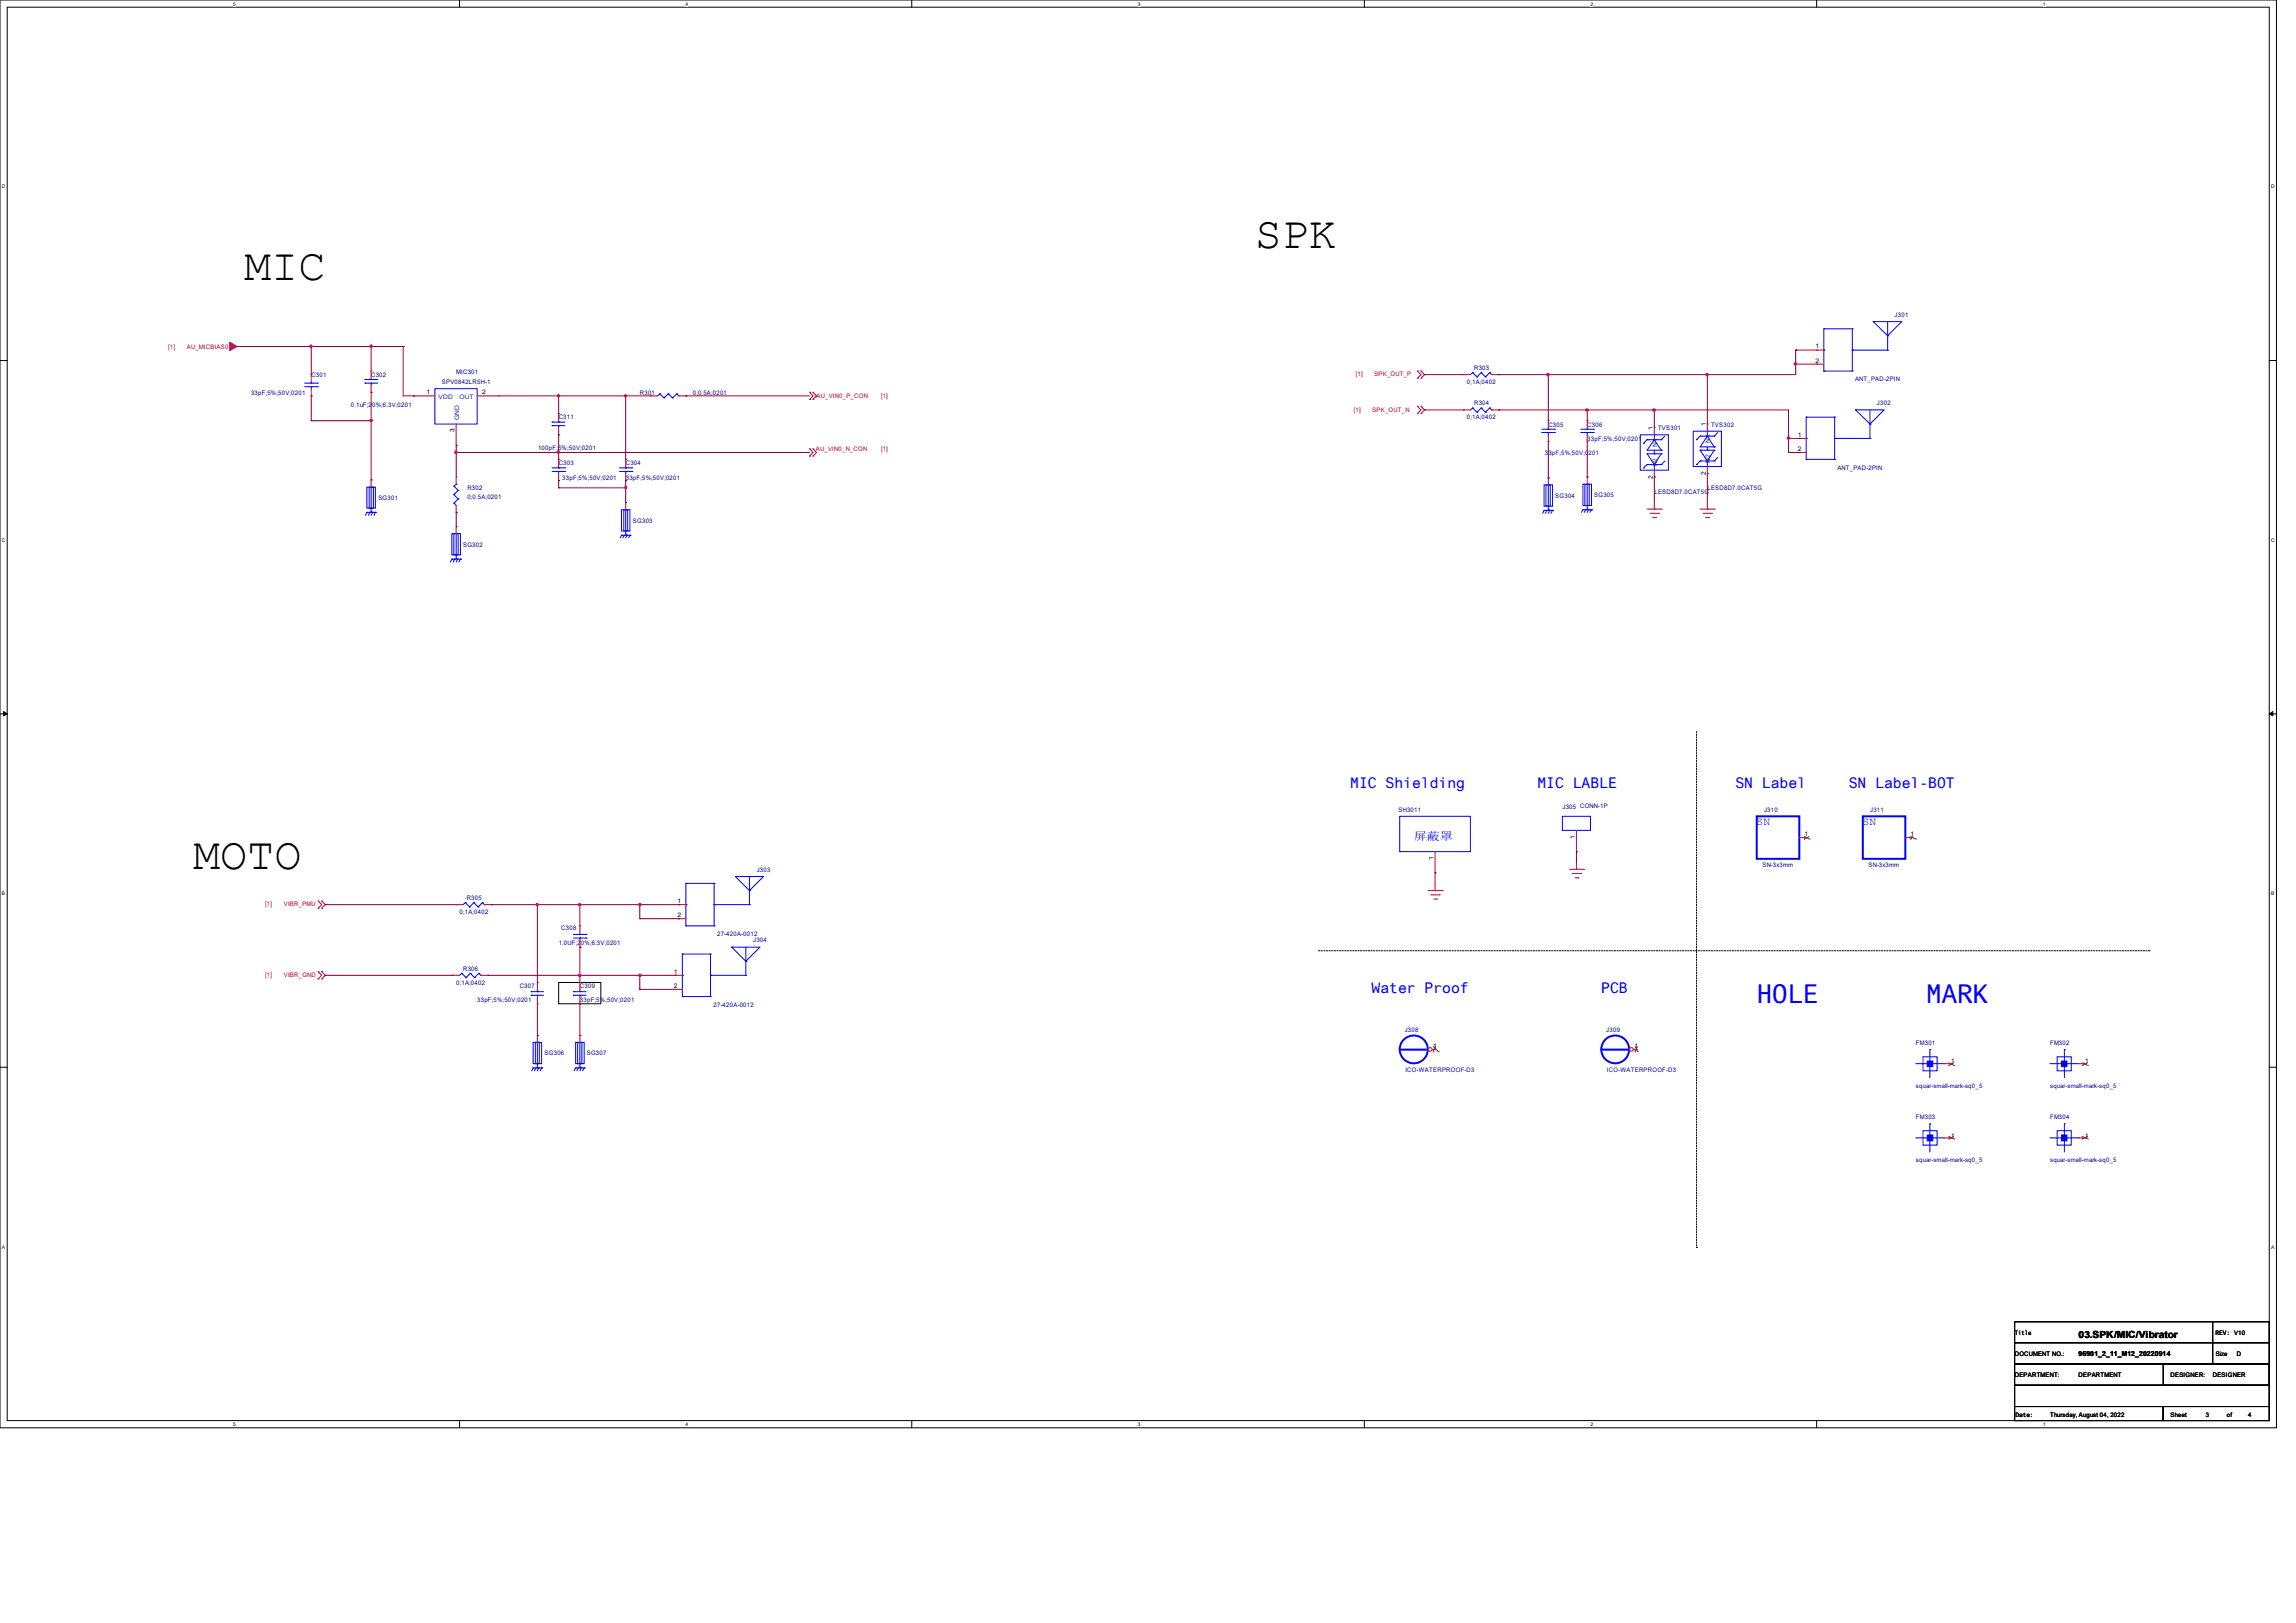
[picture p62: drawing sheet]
<svg xmlns="http://www.w3.org/2000/svg" width="297mm" height="210mm" viewBox="0 0 297 210" stroke-linecap="round" stroke-linejoin="round" font-family="sans-serif">
<defs><g id="words">
<g font-size="5.8">
<text x="162.3" y="32.1">SPK</text>
<text x="31.6" y="36.2">MIC</text>
<text x="25" y="112.4">MOTO</text>
</g>
<g font-size="3.3" fill="#00f">
<text x="227.2" y="129.8">HOLE</text>
<text x="249.2" y="129.8">MARK</text>
</g>
<g font-size="1.9" fill="#00f">
<text x="174.7" y="101.9">MIC Shielding</text>
<text x="198.9" y="101.9">MIC LABLE</text>
<text x="224.5" y="101.9">SN Label</text>
<text x="239.1" y="101.9">SN Label-BOT</text>
<text x="177.4" y="128.4">Water Proof</text>
<text x="207.1" y="128.4">PCB</text>
</g>
<g font-size="1.4" fill="#00f">
<text x="227.2" y="106.8">SN</text>
<text x="240.9" y="106.8">SN</text>
<text x="182.9" y="108.6">屏蔽罩</text>
</g>
<text font-size="1.3" x="268.9" y="173.1">03.SPK/MIC/Vibrator</text>
<text font-size=".9" x="268.9" y="175.5">96901_2_11_M12_20220914</text>
<g font-size=".8" fill="#000080">
<text x="245.1" y="41">J301</text>
<text x="190.7" y="47.9">R303</text>
<text x="32.5" y="51.1">33pF;5%;50V;0201</text>
<text x="40.3" y="48.8">C301</text>
<text x="45.4" y="52.7">0.1uF;20%;6.3V;0201</text>
<text x="48" y="48.8">C302</text>
<text x="57.2" y="49.7">SPV0842LR5H-1</text>
<text x="59" y="48.3">MIC301</text>
<text x="82.8" y="51.1">R301</text>
<text x="89.6" y="51.1">0;0.5A;0201</text>
<text x="189.7" y="49.7">0;1A;0402</text>
<text x="190.7" y="52.5">R304</text>
<text x="240" y="49.3">ANT_PAD-2PIN</text>
<text x="242.8" y="52.5">J302</text>
<text x="69.6" y="58.2">100pF;5%;50V;0201</text>
<text x="72.3" y="54.3">C311</text>
<text x="189.7" y="54.3">0;1A;0402</text>
<text x="199.8" y="58.8">33pF;5%;50V;0201</text>
<text x="200.3" y="55.2">C305</text>
<text x="205.3" y="55.2">C306</text>
<text x="205.3" y="57">33pF;5%;50V;0201</text>
<text x="214.5" y="55.6">TVS301</text>
<text x="221.3" y="55.2">TVS302</text>
<text x="48.9" y="64.7">SG301</text>
<text x="60.5" y="63.4">R302</text>
<text x="60.5" y="64.5">0;0.5A;0201</text>
<text x="72.3" y="60.2">C303</text>
<text x="72.7" y="62.1">33pF;5%;50V;0201</text>
<text x="80.9" y="60.2">C304</text>
<text x="80.9" y="62.1">33pF;5%;50V;0201</text>
<text x="201.2" y="64.4">SG304</text>
<text x="206.2" y="64.3">SG305</text>
<text x="214" y="63.9">LESD8D7.0CAT5G</text>
<text x="220.9" y="63.4">LESD8D7.0CAT5G</text>
<text x="237.7" y="60.7">ANT_PAD-2PIN</text>
<text x="59.9" y="70.7">SG302</text>
<text x="81.9" y="67.6">SG303</text>
<text x="180.9" y="105.1">SH3011</text>
<text x="202.1" y="104.7">J305 CONN-1P</text>
<text x="228.2" y="105.1">J310</text>
<text x="241.9" y="105.1">J311</text>
<text x="97.9" y="112.8">J303</text>
<text x="228" y="112.2">SN-3x3mm</text>
<text x="241.7" y="112.2">SN-3x3mm</text>
<text x="59.4" y="118.3">0;1A;0402</text>
<text x="60.4" y="116.5">R305</text>
<text x="59.9" y="125.6">R306</text>
<text x="72.3" y="122.3">1.0UF;20%;6.3V;0201</text>
<text x="72.6" y="120.4">C308</text>
<text x="92.8" y="121.1">27-420A-0012</text>
<text x="97.4" y="121.9">J304</text>
<text x="59" y="127.4">0;1A;0402</text>
<text x="61.7" y="129.7">33pF;5%;50V;0201</text>
<text x="67.2" y="127.9">C307</text>
<text x="75" y="127.9">C309</text>
<text x="75" y="129.7">33pF;5%;50V;0201</text>
<text x="92.3" y="130.3">27-420A-0012</text>
<text x="70.4" y="136.6">SG306</text>
<text x="75.9" y="136.6">SG307</text>
<text x="181.7" y="133.5">J308</text>
<text x="207.8" y="133.5">J309</text>
<text x="247.8" y="135.2">FM301</text>
<text x="265.2" y="135.2">FM302</text>
<text x="181.8" y="138.8">ICO-WATERPROOF-D3</text>
<text x="207.9" y="138.8">ICO-WATERPROOF-D3</text>
<text x="247.8" y="140.8">squar-small-mark-sq0_5</text>
<text x="265.2" y="140.8">squar-small-mark-sq0_5</text>
<text x="247.8" y="144.8">FM303</text>
<text x="265.2" y="144.8">FM304</text>
<text x="247.8" y="150.4">squar-small-mark-sq0_5</text>
<text x="265.2" y="150.4">squar-small-mark-sq0_5</text>
</g>
<g font-size=".8" fill="#f00">
<text x="21.8" y="45.1">[1]</text>
<text x="24.2" y="45.1">AU_MICBIAS0</text>
<text x="105.6" y="51.4">AU_VIN0_P_CON</text>
<text x="114" y="51.4">[1]</text>
<text x="175.1" y="53.3">[1]</text>
<text x="175.4" y="48.7">[1]</text>
<text x="177.5" y="53.3">SPK_OUT_N</text>
<text x="177.8" y="48.7">SPK_OUT_P</text>
<text x="105.5" y="58.4">AU_VIN0_N_CON</text>
<text x="114" y="58.4">[1]</text>
<text x="34.3" y="117.3">[1]</text>
<text x="36.7" y="117.3">VIBR_PMU</text>
<text x="34.3" y="126.4">[1]</text>
<text x="36.7" y="126.4">VIBR_GND</text>
</g>
<g font-size=".8">
<text x="234.8" y="45.1">1</text>
<text x="234.8" y="46.9">2</text>
<text x="55.2" y="51">1</text>
<text x="62.4" y="51">2</text>
<text x="58.8" y="55.9" transform="rotate(-90 58.8 55.9)">3</text>
<text x="213.8" y="55.6" transform="rotate(-90 213.8 55.6)">1</text>
<text x="220.6" y="55.1" transform="rotate(-90 220.6 55.1)">1</text>
<text x="232.6" y="56.5">1</text>
<text x="232.6" y="58.3">2</text>
<text x="213.8" y="61.9" transform="rotate(-90 213.8 61.9)">2</text>
<text x="220.6" y="61.5" transform="rotate(-90 220.6 61.5)">2</text>
<text x="185.4" y="111.3" transform="rotate(-90 185.4 111.3)">1</text>
<text x="203.7" y="108.5" transform="rotate(-90 203.7 108.5)">1</text>
<text x="233.4" y="108.2">1</text>
<text x="247.1" y="108.2">1</text>
<text x="87.6" y="116.8">1</text>
<text x="87.6" y="118.7">2</text>
<text x="87.2" y="126">1</text>
<text x="87.2" y="127.8">2</text>
<text x="185.4" y="135.6">1</text>
<text x="211.4" y="135.6">1</text>
<text x="252.4" y="137.6">1</text>
<text x="269.7" y="137.6">1</text>
<text x="252.4" y="147.2">1</text>
<text x="269.7" y="147.2">1</text>
<text x="260.6" y="172.7">Title</text>
<text x="286.6" y="172.7">REV: V10</text>
<text x="260.6" y="175.4">DOCUMENT NO.:</text>
<text x="260.6" y="178.2">DEPARTMENT:</text>
<text x="268.9" y="178.2">DEPARTMENT</text>
<text x="280.8" y="178.2">DESIGNER:</text>
<text x="286.2" y="178.2">DESIGNER</text>
<text x="286.6" y="175.4">Size</text>
<text x="289.4" y="175.4">D</text>
<text x="260.7" y="183.3">Date:</text>
<text x="265.2" y="183.3">Thursday, August 04, 2022</text>
<text x="280.8" y="183.3">Sheet</text>
<text x="285.3" y="183.3">3</text>
<text x="288.1" y="183.3">of</text>
<text x="290.8" y="183.3">4</text>
</g>
<g font-size=".8" fill="#004080">
<text x="56.7" y="51.6">VDD</text>
<text x="59.4" y="51.6">OUT</text>
<text x="59.4" y="54.4" transform="rotate(-90 59.4 54.4)">GND</text>
<text x="214.4" y="57.8" transform="rotate(-90 214.4 57.8)">N1</text>
<text x="221.2" y="59.9" transform="rotate(-90 221.2 59.9)">N2</text>
<text x="221.2" y="57.3" transform="rotate(-90 221.2 57.3)">N1</text>
<text x="214.4" y="60.4" transform="rotate(-90 214.4 60.4)">N2</text>
</g>
<g font-size=".6">
<text x="30.2" y=".7">5</text>
<text x="88.7" y=".7">4</text>
<text x="147.2" y=".7">3</text>
<text x="205.7" y=".7">2</text>
<text x="264.2" y=".7">1</text>
<text x=".3" y="24.4">D</text>
<text x="293.8" y="24.4">D</text>
<text x=".3" y="70.1">C</text>
<text x="293.8" y="70.1">C</text>
<text x=".3" y="115.8">B</text>
<text x="293.8" y="115.8">B</text>
<text x=".3" y="161.5">A</text>
<text x="293.8" y="161.5">A</text>
<text x="30.2" y="184.5">5</text>
<text x="88.7" y="184.5">4</text>
<text x="147.2" y="184.5">3</text>
<text x="205.7" y="184.5">2</text>
<text x="264.2" y="184.5">1</text>
</g>
</g></defs>
<path d="M0 0h294.5v184.7h-294.5zM.9 .9h292.6v182.9h-292.6z" fill="none" stroke="#000" stroke-width=".13"/>
<g fill="#fff">
<path d="M30.2 .1h.3v.7h-.3z"/>
<path d="M30.2 183.9h.3v.8h-.3z"/>
</g>
<path d="M59.4 0v.9M59.4 183.8v.9" fill="none" stroke="#000" stroke-width=".13"/>
<g fill="#fff">
<path d="M88.7 .1h.3v.7h-.3z"/>
<path d="M88.7 183.9h.3v.8h-.3z"/>
</g>
<path d="M117.9 0v.9M117.9 183.8v.9" fill="none" stroke="#000" stroke-width=".13"/>
<g fill="#fff">
<path d="M147.2 .1h.3v.7h-.3z"/>
<path d="M147.2 183.9h.3v.8h-.3z"/>
</g>
<path d="M176.5 0v.9M176.5 183.8v.9" fill="none" stroke="#000" stroke-width=".13"/>
<g fill="#fff">
<path d="M205.7 .1h.4v.7h-.4z"/>
<path d="M205.7 183.9h.4v.8h-.4z"/>
</g>
<path d="M235 0v.9M235 183.8v.9" fill="none" stroke="#000" stroke-width=".13"/>
<g fill="#fff">
<path d="M264.2 .1h.4v.7h-.4z"/>
<path d="M264.2 183.9h.4v.8h-.4z"/>
<path d="M.3 23.8h.4v.7h-.4z"/>
<path d="M293.8 23.8h.5v.7h-.5z"/>
<path d="M.3 69.5h.4v.7h-.4z"/>
<path d="M293.8 69.5h.5v.7h-.5z"/>
</g>
<path d="M0 46.7h.9M293.5 46.7h1" fill="none" stroke="#000" stroke-width=".13"/>
<g fill="#fff">
<path d="M.3 115.2h.4v.8h-.4z"/>
<path d="M293.8 115.2h.4v.8h-.4z"/>
</g>
<path d="M0 92.4h.9M293.5 92.4h1" fill="none" stroke="#000" stroke-width=".13"/>
<path d="M.5 92.1l.4 .3-.4 .2zM293.5 92.4l.5-.3v.5z" fill="#000" stroke="#000" stroke-width=".13"/>
<g fill="#fff">
<path d="M.3 161h.3v.7h-.3z"/>
<path d="M293.8 161h.4v.7h-.4z"/>
</g>
<path d="M0 138.1h.9M72.3 127.1h5.4v2.8h-5.4zM293.5 138.1h1M260.6 171h25.6v2.7h-25.6zM260.6 173.7h25.6v2.8h-25.6zM260.6 179.2h32.9v2.8h-32.9zM260.6 176.5h32.9v2.7h-32.9zM279.8 176.5h13.7v2.7h-13.7zM286.2 171h7.3v2.7h-7.3zM286.2 173.7h7.3v2.8h-7.3zM260.6 182h19.2v1.8h-19.2zM279.8 182h13.7v1.8h-13.7z" fill="none" stroke="#000" stroke-width=".13"/>
<path d="M219.5 94.7v66.7M170.6 123h107.4M278 123h.1M219.5 161.4h.1" fill="none" stroke="#000" stroke-width=".13" stroke-dasharray=".2 .2"/>
<g fill="none" stroke="#f00" stroke-width=".13">
<path d="M104.7 58.1h.1M104.7 59h.1M104.7 50.8h.1M104.7 51.7h.1M104.7 58.1l.5 .4-.5 .5M104.7 50.8l.5 .4-.5 .5M105.2 58.1h.1M105.2 59h.1M105.2 50.8h.1M105.2 51.7h.1M105.2 58.1l.4 .4-.4 .5M105.2 50.8l.4 .4-.4 .5"/>
<path d="M183.3 48h.1M183.3 48.9h.1M183.3 52.6h.1M183.3 53.5h.1M183.3 48l.5 .5-.5 .4M183.3 52.6l.5 .4-.5 .5M183.8 48.9h.1M183.8 48h.1M183.8 53.5h.1M183.8 52.6h.1M183.8 48l.5 .5-.5 .4M183.8 52.6l.5 .4-.5 .5"/>
<path d="M189.3 48.5h.1M189.3 48.5h.9M193 48.5h.9M193.9 48.5h.1M213.1 65.9h1.8M213.4 66.4h1.1M213.8 67h.4M214 65.9h.1M214 64.9v1M214.2 67h.1M214.5 66.4h.1M214.9 65.9h.1"/>
<path d="M219.9 65.9h1.8M220.3 66.4h1.1M220.6 67h.4M220.9 65.9h.1M220.9 64.9v1M221 67h.1M221.4 66.4h.1M221.7 65.9h.1M41.1 116.6h.1M41.1 117.5h.1M41.1 116.6l.5 .5-.5 .4M41.6 117.5h.1"/>
<path d="M41.6 116.6h.1M41.6 116.6l.5 .5-.5 .4M184.7 115.2h1.9M185.1 115.8h1.1M185.5 116.3h.3M185.6 115.2h.1M185.6 114.3v.9M185.8 116.3h.1M186.2 115.8h.1M186.6 115.2h.1M203 112.5h1.9M203.4 113h1.1"/>
<path d="M203.8 113.6h.3M203.9 112.5h.1M203.9 110.2h.1M203.9 107.4v2.8M203.9 111.6v.9M204.1 113.6h.1M204.5 113h.1M204.9 112.5h.1M41.1 125.7h.1M41.1 126.7h.1M41.1 125.7l.5 .5-.5 .5M41.6 126.7h.1"/>
<path d="M41.6 125.7h.1M41.6 125.7l.5 .5-.5 .5M69.5 129.9h.1M69.5 127.1h.1M69.5 127.1v.9M69.5 128.9v1M251.5 137.6h.9M252.4 137.6h.1"/>
</g>
<path d="M29.7 44.3l.9 .5-.9 .6z" fill-rule="evenodd" fill="#f00" stroke="#f00" stroke-width=".13"/>
<g fill="none" stroke="#00f" stroke-width=".13">
<path d="M190.5 48.2h.1M190.5 48.2l-.3 .3M190.5 48.2l.6 .6M191.1 48.8h.1M191.6 48.2h.1M191.6 48.2l-.5 .6M191.6 48.2l.6 .6M192.2 48.8h.1M192.7 48.2h.1M192.7 48.2l-.5 .6M192.7 48.2l.3 .3M193 48.5h.1"/>
<path d="M202.1 105.6h3.6v1.8h-3.6zM68.7 128.3h.1M68.7 128.8h.1M68.7 128.3h1.6M68.7 128.8h1.6M69.5 128.8h.1M69.5 128.3h.1M69.5 128v.3M69.5 128.8v.1M247.8 137.6h3.7M248.8 136.7h1.8v1.9h-1.8zM249.6 135.8h.1"/>
<path d="M249.6 135.8v3.6M251.5 137.6h.1"/>
</g>
<path d="M249.3 137.3h.7v.7h-.7z" fill-rule="evenodd" fill="#00f" stroke="#00f" stroke-width=".13"/>
<path d="M252.1 137.9h.1M252.1 137.5l.7 .4M252.8 137.9h.1M252.8 137.5l-.7 .4" fill="none" stroke="#804000" stroke-width=".13"/>
<g fill="none" stroke="#00f" stroke-width=".25">
<path d="M181.1 135.8h3.6M184.7 135.8h.1"/>
<circle cx="182.9" cy="135.8" r="1.81"/>
</g>
<circle cx="185" cy="135.8" r=".24" fill="#fff" stroke="#f00" stroke-width=".13"/>
<g fill="none" stroke="#f00" stroke-width=".13">
<path d="M53.5 51.2h.1M53.5 51.2h2.8M59 57.6h.1M59 54.9v2.7M61.7 51.2h2.8M64.5 51.2h.1M205.3 54.4h.1M205.3 57.1h.1M205.3 54.4v.9M205.3 56.3v.8M246.5 108.4h.9M247.4 108.4h.1"/>
<path d="M58.5 126.2h.1M58.5 126.2h.9M62.2 126.2h.9M63.1 126.2h.1M69.5 134h.1M69.5 134v.9M75 129.9h.1M75 127.1h.1M75 127.1v.9M75 128.9v1M185.3 135.8h.3M185.6 135.8h.1"/>
</g>
<path d="M247.1 108.6h.1M247.1 108.2l.7 .4M247.5 108.2l-.4 .4M247.8 108.6h.1M185.4 136.1h.1M185.4 135.4l.7 .7M185.7 135.4l-.3 .7M186.1 136.1h.1" fill="none" stroke="#804000" stroke-width=".13"/>
<g fill="none" stroke="#00f" stroke-width=".13">
<path d="M56.3 50.3h5.4v4.6h-5.4zM204.5 56h1.6M204.5 55.5h1.6M205.3 55.5h.1M205.3 56h.1M205.3 55.3v.2M205.3 56v.3M206.1 56h.1M206.1 55.5h.1M59.7 125.9h.1M59.7 125.9l-.3 .3M59.7 125.9l.6 .6"/>
<path d="M60.3 126.5h.1M60.8 125.9h.1M60.8 125.9l-.5 .6M60.8 125.9l.6 .6M61.4 126.5h.1M61.9 125.9h.1M61.9 125.9l-.5 .6M61.9 125.9l.3 .3M62.2 126.2h.1M69 134.9h1.1v2.7h-1.1zM69 138.2h.1M69 138.2h1.1"/>
<path d="M69 138.2l-.2 .4M69.3 134.9h.5v2.7h-.5zM69.3 138.2h.1M69.3 138.2l-.2 .4M69.5 134.9h.1M69.5 138.1h.1M69.5 134.9v3.2M69.7 138.2h.1M69.7 138.2l-.2 .4M70.1 138.2h.1M70.1 138.2l-.2 .4M74.2 128.3h.1"/>
<path d="M74.2 128.8h.1M74.2 128.3h1.6M74.2 128.8h1.6M75 128.8h.1M75 128.3h.1M75 128v.3M75 128.8v.1"/>
</g>
<g fill="none" stroke="#00f" stroke-width=".25">
<path d="M241 105.6h5.5v5.5h-5.5zM207.1 135.8h3.7M210.8 135.8h.1"/>
<circle cx="208.9" cy="135.8" r="1.8"/>
</g>
<circle cx="211" cy="135.8" r=".24" fill="#fff" stroke="#f00" stroke-width=".13"/>
<g fill="none" stroke="#f00" stroke-width=".13">
<path d="M40.3 48.5h.1M40.3 51.2h.1M40.3 48.5v.9M40.3 50.3v.9M48 48h.1M48 50.8h.1M48 48v.9M48 49.9v.9M72.3 59.4h.1M72.3 53.5h.1M72.3 56.3h.1M72.3 53.5v.9"/>
<path d="M72.3 55.3v1M72.3 59.4v1M80.9 59.4h.1M80.9 59.4v1M84.2 51.2h.1M84.2 51.2h.8M87.8 51.2h.9M88.7 51.2h.1M189.3 53h.1M189.3 53h.9M193 53h.9M193.9 53h.1"/>
<path d="M200.3 54.4h.1M200.3 57.1h.1M200.3 54.4v.9M200.3 56.3v.8M214 55.3h.1M214 55.3v1M220.9 54.9h.1M220.9 54.9v.9M232.7 56.7h.1M232.7 58.5h.1M232.7 56.7h.9M232.7 58.5h.9"/>
<path d="M235 45.3h.1M235 47.1h.1M235 45.3h.9M235 47.1h.9M48 62.1h.1M48 62.1v.9M59 68.2h.1M59 66.3h.1M59 61.7h.1M59 61.7v1M59 65.4v.9M59 68.2v.8"/>
<path d="M72.3 62.2h.1M72.3 61.3v.9M80.9 62.2h.1M80.9 65h.1M80.9 61.3v.9M80.9 65v1M200.3 61.8h.1M200.3 61.8v.9M205.3 61.7h.1M205.3 61.7v1M214 61.7h.1M214 60.8v.9"/>
<path d="M220.9 61.3h.1M220.9 60.4v.9M59 117.1h.1M59 117.1h.9M62.7 117.1h.9M63.6 117.1h.1M75 119.8h.1M75 119.8v.9M87.8 117.1h.1M87.8 118.9h.1M87.8 117.1h.9M87.8 118.9h.9"/>
<path d="M185.6 112.9h.1M185.6 110.2v2.7M232.7 108.4h.9M233.6 108.4h.1M75 134h.1M75 122.6h.1M75 121.6v1M75 134v.9M87.3 126.2h.1M87.3 128h.1M87.3 126.2h1M87.3 128h1"/>
<path d="M211.3 135.8h.4M211.7 135.8h.1M268.9 137.6h.8M269.7 137.6h.1M251.5 147.2h.9M252.4 147.2h.1M268.9 147.2h.8M269.7 147.2h.1"/>
</g>
<g fill="none" stroke="#804000" stroke-width=".13">
<path d="M233.4 108.6h.1M233.4 108.2l.7 .4M234.1 108.6h.1M234.1 108.2l-.7 .4M211.5 136.1h.1M211.5 135.4l.3 .7M211.8 136.1h.1M211.8 135.4l-.3 .7M269.3 137.9h.1M269.3 137.5l.8 .4M270.1 137.9h.1M270.1 137.5l-.8 .4"/>
<path d="M252.1 147.4h.1M252.1 147l.7 .4M252.8 147.4h.1M252.8 147l-.7 .4M269.3 147.4h.1M269.3 147l.8 .4M270.1 147.4h.1M270.1 147l-.8 .4"/>
</g>
<g fill="none" stroke="#00f" stroke-width=".13">
<path d="M39.4 49.6h1.7M39.4 50h1.7M40.3 49.6h.1M40.3 50h.1M40.3 49.4v.2M40.3 50v.3M41.1 50h.1M41.1 49.6h.1M47.2 49.6h.1M47.2 49.1h.1M47.2 49.6h1.7M47.2 49.1h1.7"/>
<path d="M48 49.1h.1M48 49.6h.1M48 48.9v.2M48 49.6v.3M71.4 55.1h.1M71.4 54.6h.1M71.4 55.1h1.7M71.4 54.6h1.7M72.3 54.6h.1M72.3 55.1h.1M72.3 54.4v.2M72.3 55.1v.2"/>
<path d="M85.3 51h.1M85.3 51l-.3 .2M85.3 51l.6 .5M85.9 51.5h.1M86.4 51h.1M86.4 51l-.5 .5M86.4 51l.6 .5M87 51.5h.1M87.5 51h.1M87.5 51l-.5 .5M87.5 51l.3 .2M87.8 51.2h.1"/>
<path d="M190.5 52.8h.1M190.5 52.8l-.3 .2M190.5 52.8l.6 .5M191.1 53.3h.1M191.6 52.8h.1M191.6 52.8l-.5 .5M191.6 52.8l.6 .5M192.2 53.3h.1M192.7 52.8h.1M192.7 52.8l-.5 .5M192.7 52.8l.3 .2M193 53h.1"/>
<path d="M199.4 56h1.7M199.4 55.5h1.7M200.3 55.5h.1M200.3 56h.1M200.3 55.3v.2M200.3 56v.3M201.1 56h.1M201.1 55.5h.1M212.2 56.3h3.6v4.5h-3.6zM212.6 57.4h.1M213.1 58.7h.1M213.1 56.9h.1"/>
<path d="M213.1 58.7l.9 1.4M213.1 58.7h1.8M213.1 56.9l-.5 .5M213.1 56.9h1.8M214 58.7h.1M214 56.9h.1M214 56.3h.1M214 56.3v.6M214 58.3v.4M214 56.9l.9 1.4M214 56.9l-.9 1.4h1.8M214.9 58.7h.1"/>
<path d="M214.9 58.3h.1M214.9 56.9h.1M214.9 58.7l-.9 1.4M215.3 59.6l-.4 .5M215.3 56.4l-.4 .5M219 55.8h3.7v4.6h-3.7zM219.5 56.9h.1M219.9 59.6h.1M219.9 58.3h.1M219.9 56.4h.1M219.9 58.3h1.8M219.9 59.6h1.8"/>
<path d="M219.9 58.3l1 1.3M219.9 59.6l-.4 .5M219.9 56.4l-.4 .5M219.9 56.4h1.8M220.9 59.6h.1M220.9 58.3h.1M220.9 56.4h.1M220.9 55.8h.1M220.9 55.8v.6M220.9 57.8v.5M220.9 59.6v.8M220.9 56.4l.8 1.4"/>
<path d="M220.9 56.4l-1 1.4h1.8M221.7 59.6h.1M221.7 58.3h.1M221.7 57.8h.1M221.7 56.4h.1M221.7 58.3l-.8 1.3M222.2 59.2l-.5 .4M222.2 56l-.5 .4M233.6 54h.1M233.6 59.4h.1M233.6 56.7h.1M233.6 54h3.7"/>
<path d="M233.6 54v5.4M233.6 59.4h3.7M235.9 42.5h.1M235.9 48h.1M235.9 45.3h.1M235.9 42.5h3.7M235.9 42.5v5.5M235.9 48h3.7M237.3 56.7h.1M237.3 54h.1M237.3 59.4h.1M237.3 56.7h4.6"/>
<path d="M237.3 54v5.4M239.6 45.3h.1M239.6 42.5h.1M239.6 48h.1M239.6 45.3h4.6M239.6 42.5v5.5M240 53h.1M240 53h3.7l-1.8 1.9M240 53l1.9 1.9M241.9 54.9h.1M241.9 56.7h.1M241.9 53v3.7"/>
<path d="M242.3 41.6h.1M242.3 41.6h3.7l-1.8 1.8M242.3 41.6l1.9 1.8M244.2 43.4h.1M244.2 45.3h.1M244.2 41.6v3.7M47.5 63h1.1v2.7h-1.1zM47.5 66.3h.1M47.5 66.3h1.1M47.5 66.3l-.2 .4M47.8 63h.5v2.7h-.5zM47.8 66.3h.1"/>
<path d="M47.8 66.3l-.1 .4M48 63h.1M48 66.2h.1M48 63v3.2M48.2 66.3h.1M48.2 66.3l-.2 .4M48.6 66.3h.1M48.6 66.3l-.2 .4M58.5 69h1.1v2.8h-1.1zM58.5 72.3h.1M58.5 72.3h1.1M58.5 72.3l-.2 .4"/>
<path d="M58.7 69h.6v2.8h-.6zM58.7 65.1h.1M58.7 64h.1M58.7 62.9h.1M58.7 65.1l.3 .3M58.7 64l.6 .6M58.7 62.9l.6 .6M58.8 72.3h.1M58.8 72.3l-.2 .4M59 69h.1M59 72.3h.1M59 62.7h.1"/>
<path d="M59 69v3.3M59 62.7l-.3 .2M59.2 72.3h.1M59.2 72.3l-.2 .4M59.3 64.6h.1M59.3 63.5h.1M59.3 64.6l-.6 .5M59.3 63.5l-.6 .5M59.6 72.3h.1M59.6 72.3l-.2 .4M71.4 61h1.7M71.4 60.5h1.7"/>
<path d="M72.3 60.5h.1M72.3 61h.1M72.3 60.4v.1M72.3 61v.3M73.1 61h.1M73.1 60.5h.1M80.1 61h1.6M80.1 60.5h1.6M80.4 66h1.1v2.7h-1.1zM80.4 69.3h.1M80.4 69.3h1.1M80.4 69.3l-.2 .3"/>
<path d="M80.7 66h.5v2.7h-.5zM80.8 69.3h.1M80.8 69.3l-.2 .3M80.9 60.5h.1M80.9 61h.1M80.9 66h.1M80.9 69.1h.1M80.9 60.4v.1M80.9 61v.3M80.9 66v3.1M81.1 69.3h.1M81.1 69.3l-.2 .3"/>
<path d="M81.5 69.3h.1M81.5 69.3l-.2 .3M81.7 61h.1M81.7 60.5h.1M199.7 62.7h1.1v2.8h-1.1zM199.7 66h.1M199.7 66h1.1M199.7 66l-.1 .4M200 62.7h.5v2.8h-.5zM200.1 66h.1M200.1 66l-.2 .4M200.3 62.7h.1"/>
<path d="M200.3 66h.1M200.3 62.7v3.3M200.4 66h.1M200.4 66l-.1 .4M200.8 66h.1M200.8 66l-.2 .4M204.8 62.7h1.1v2.7h-1.1zM204.8 66h.1M204.8 66h1.1M204.8 66l-.2 .3M205 62.7h.6v2.7h-.6zM205.1 66h.1"/>
<path d="M205.1 66l-.2 .3M205.3 62.7h.1M205.3 65.9h.1M205.3 62.7v3.2M205.5 66h.1M205.5 66l-.2 .3M205.9 66h.1M205.9 66l-.2 .3M212.6 60.5h.1M213.1 60.1h.1M213.1 60.1h1.8M213.1 60.1l-.5 .4"/>
<path d="M214 60.1h.1M214 60.1v.7M214.9 60.1h.1M219.5 60.1h.1M60.2 116.8h.1M60.2 116.8l-.3 .3M60.2 116.8l.5 .5M60.7 117.3h.1M61.3 116.8h.1M61.3 116.8l-.6 .5M61.3 116.8l.5 .5M61.8 117.3h.1"/>
<path d="M62.4 116.8h.1M62.4 116.8l-.6 .5M62.4 116.8l.3 .3M62.7 117.1h.1M88.7 114.3h.1M88.7 119.8h.1M88.7 117.1h.1M88.7 114.3h3.7M88.7 114.3v5.5M88.7 119.8h3.7M92.4 117.1h.1M92.4 114.3h.1"/>
<path d="M92.4 119.8h.1M92.4 117.1h4.5M92.4 114.3v5.5M95.1 113.4h.1M95.1 113.4h3.7l-1.9 1.8M95.1 113.4l1.8 1.8M96.9 115.2h.1M96.9 117.1h.1M96.9 113.4v3.7M181.1 105.6h9.1v4.6h-9.1zM74.2 121.4h1.6M74.2 120.9h1.6"/>
<path d="M74.5 134.9h1.1v2.7h-1.1zM74.5 138.2h.1M74.5 138.2h1.1M74.5 138.2l-.2 .4M74.7 134.9h.6v2.7h-.6zM74.8 138.2h.1M74.8 138.2l-.2 .4M75 134.9h.1M75 138.1h.1M75 120.9h.1M75 121.4h.1M75 120.7v.2"/>
<path d="M75 121.4v.2M75 134.9v3.2M75.2 138.2h.1M75.2 138.2l-.2 .4M75.6 138.2h.1M75.6 138.2l-.2 .4M75.8 121.4h.1M75.8 120.9h.1M88.3 123.4h.1M88.3 128.9h.1M88.3 126.2h.1M88.3 123.4h3.6"/>
<path d="M88.3 123.4v5.5M88.3 128.9h3.6M91.9 126.2h.1M91.9 123.4h.1M91.9 128.9h.1M91.9 126.2h4.6M91.9 123.4v5.5M94.7 122.6h.1M94.7 122.6h3.6l-1.8 1.8M94.7 122.6l1.8 1.8M96.5 124.4h.1M96.5 126.2h.1"/>
<path d="M96.5 122.6v3.6M265.2 137.6h3.7M266.1 136.7h1.8v1.9h-1.8zM267 135.8h.1M267 135.8v3.6M268.9 137.6h.1M247.8 147.2h3.7M248.8 146.3h1.8v1.9h-1.8zM249.6 145.4h.1M249.6 145.4v3.7M251.5 147.2h.1M265.2 147.2h3.7"/>
<path d="M266.1 146.3h1.8v1.9h-1.8zM267 145.4h.1M267 145.4v3.7M268.9 147.2h.1"/>
</g>
<g fill="#00f" stroke="#00f" stroke-width=".13">
<path d="M266.7 137.3h.7v.7h-.7z" fill-rule="evenodd"/>
<path d="M249.3 146.9h.7v.7h-.7z" fill-rule="evenodd"/>
<path d="M266.7 146.9h.7v.7h-.7z" fill-rule="evenodd"/>
</g>
<path d="M227.2 105.6h5.5v5.5h-5.5z" fill="none" stroke="#00f" stroke-width=".25"/>
<g fill="none" stroke="#800040" stroke-width=".13">
<path d="M30.6 44.8h21.6M40.3 44.8h.1M40.3 54.4h.1M40.3 51.2h.1M40.3 44.8v3.7M40.3 51.2v3.2M40.3 54.4h7.7M48 44.8h.1M48 50.8h.1M48 44.8v3.2M48 50.8v11.3M52.2 44.8h.1"/>
<path d="M52.2 44.8v6.4h1.3M53.5 51.2h.1M59 57.6h.1M59 58.5h.1M59 57.6v4.1M59 58.5h45.7M64.5 51.2h19.7M72.3 51.2h.1M72.3 58.5h.1M72.3 56.3h.1M72.3 51.2v2.3M72.3 56.3v3.1"/>
<path d="M80.9 51.2h.1M80.9 51.2v8.2M88.7 51.2h.1M88.7 51.2h16M184.3 48.5h.1M184.3 53h.1M184.3 48.5h5M184.3 53h5M193.9 48.5h.1M193.9 53h.1M193.9 53h37.5v5.5h1.3M200.3 48.5h.1"/>
<path d="M200.3 48.5v5.9M200.3 57.1v4.7M205.3 53h.1M205.3 53v1.4M205.3 57.1v4.6M214 53h.1M214 53v2.3M220.9 48.5h.1M220.9 48.5v6.4M231.4 56.7h.1M231.4 56.7h1.3M232.3 45.3h.1"/>
<path d="M232.3 47.1h.1M232.3 45.3v3.2h-38.4M232.3 45.3h2.7M232.3 47.1h2.7M232.7 56.7h.1M232.7 58.5h.1M48 62.1h.1M59 66.3h.1M59 66.3v1.9M72.3 62.2h.1M72.3 63.1h.1M72.3 62.2v.9"/>
<path d="M72.3 63.1h8.6M80.9 62.2h.1M80.9 65h.1M80.9 62.2v2.8M200.3 61.8h.1M205.3 61.7h.1M214 61.7h.1M214 61.7v3.2M220.9 61.3h.1M220.9 61.3v3.6M42.1 117.1h.1M42.1 117.1h16.9"/>
<path d="M63.6 117.1h.1M63.6 117.1h24.2M69.5 117.1h.1M69.5 117.1v10M75 117.1h.1M75 117.1v2.7M82.8 118.9h.1M82.8 117.1v1.8M82.8 118.9h5M87.8 117.1h.1M87.8 118.9h.1M185.6 112.9h.1"/>
<path d="M185.6 112.9v1.4M203.9 110.2h.1M203.9 110.2v1.4M42.1 126.2h.1M42.1 126.2h16.4M63.1 126.2h.1M63.1 126.2h24.2M69.5 134h.1M69.5 129.9v4.1M75 122.6h.1M75 126.2h.1M75 134h.1"/>
<path d="M75 122.6v4.5M75 129.9v4.1M82.8 128h.1M82.8 126.2v1.8M82.8 128h4.5M87.3 126.2h.1"/>
</g>
<g fill="#f0f" stroke="#f0f" stroke-width=".13">
<path d="M72.1 51.1h.2v.2h-.2z" fill-rule="evenodd"/>
<path d="M72.1 51.1h.2v.2h-.2z" fill-rule="evenodd"/>
<circle cx="232.2" cy="47.1" r=".17"/>
<circle cx="231.4" cy="56.7" r=".17"/>
<circle cx="200.2" cy="48.5" r=".17"/>
<circle cx="205.3" cy="53" r=".17"/>
<circle cx="40.2" cy="44.8" r=".17"/>
<circle cx="48" cy="44.8" r=".17"/>
<circle cx="80.9" cy="63.1" r=".16"/>
<circle cx="75" cy="117.1" r=".17"/>
<circle cx="69.5" cy="117" r=".16"/>
<circle cx="75" cy="126.2" r=".17"/>
<circle cx="82.8" cy="117.1" r=".17"/>
<circle cx="82.8" cy="126.2" r=".17"/>
<circle cx="72.2" cy="58.5" r=".17"/>
<circle cx="48" cy="54.4" r=".17"/>
<circle cx="220.8" cy="48.5" r=".17"/>
<circle cx="214" cy="53" r=".17"/>
<circle cx="59" cy="58.5" r=".17"/>
<circle cx="80.9" cy="51.2" r=".15"/>
</g>
<use href="#words"/>
</svg>
